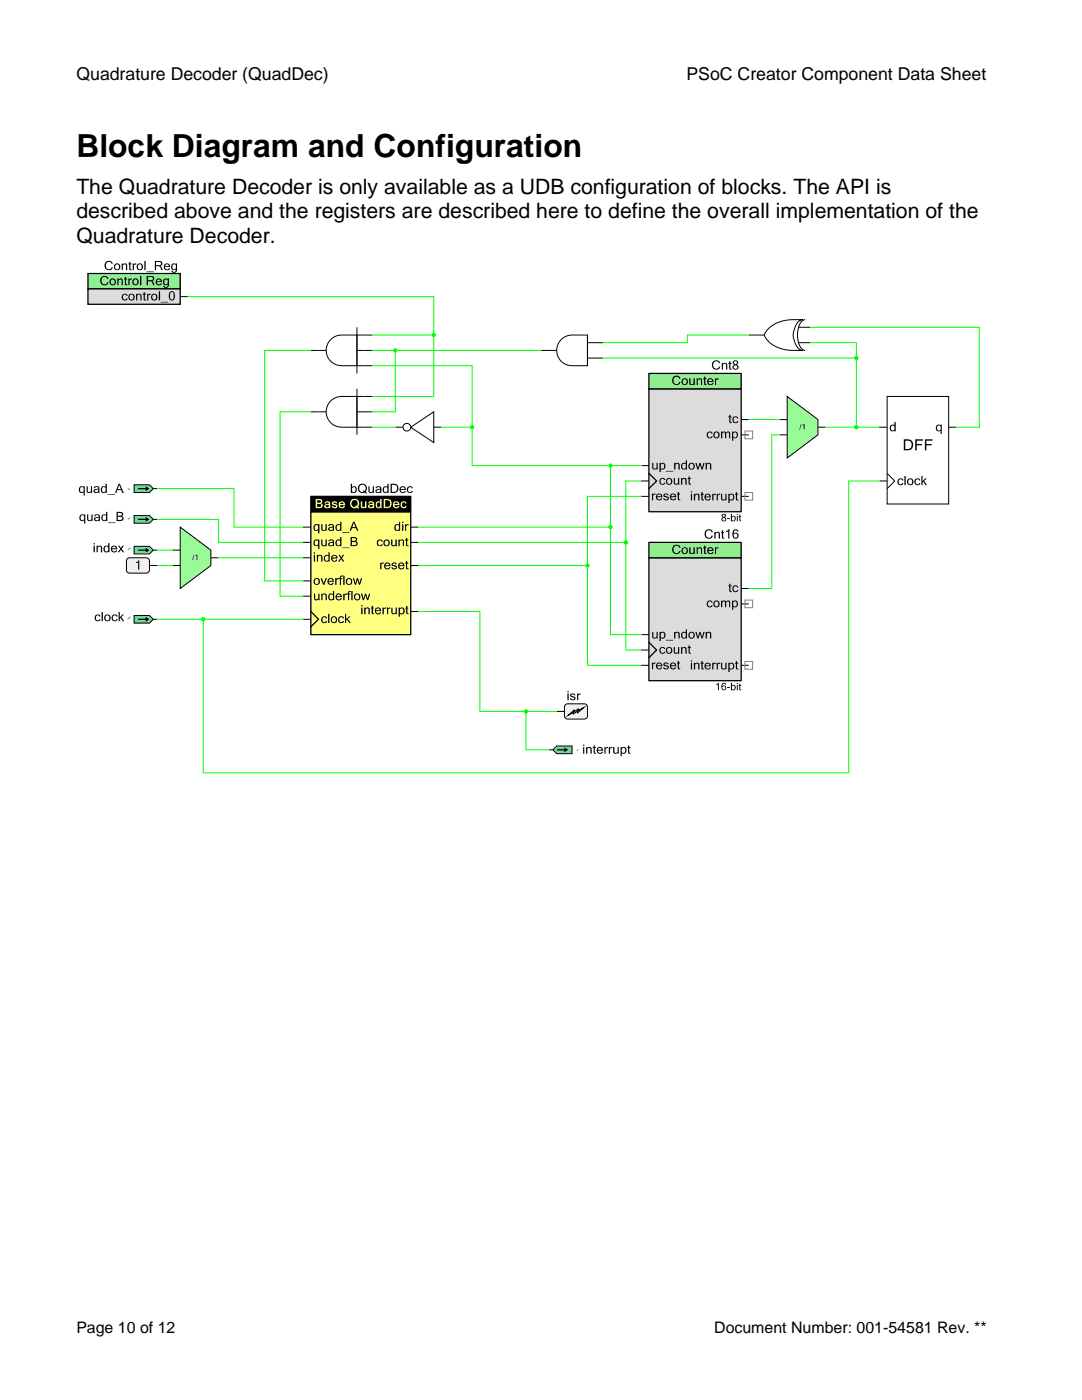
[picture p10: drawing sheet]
<svg xmlns="http://www.w3.org/2000/svg" width="216mm" height="279mm" viewBox="0 0 216 279" stroke-linecap="round" stroke-linejoin="round" font-family="sans-serif">
<defs><g id="words">
<text font-size="6.3" x="15.2" y="31.3">Block Diagram and Configuration</text>
<g font-size="4.2">
<text x="15.2" y="38.7">The Quadrature Decoder is only available as a UDB configuration of blocks. The API is</text>
<text x="15.2" y="43.6">described above and the registers are described here to define the overall implementation of the</text>
<text x="15.2" y="48.5">Quadrature Decoder.</text>
</g>
<g font-size="3.5">
<text x="15.2" y="16">Quadrature Decoder (QuadDec)</text>
<text x="137" y="16">PSoC Creator Component Data Sheet</text>
</g>
<g font-size="3.2">
<text x="15.2" y="266">Page 10 of 12</text>
<text x="142.5" y="266">Document Number: 001-54581 Rev. **</text>
</g>
</g></defs>
<path d="M26.8 96.8v1.5h3l.8-.8-.8-.7zM30.6 97.5h.7z" fill-rule="evenodd" fill="#40e0d0"/>
<path d="M26.8 96.8h3l.8 .7-.8 .8h-3zM30.6 97.5h.7" fill="none" stroke="#000" stroke-width=".2"/>
<g fill="#000">
<path d="M15.9 97.2l.2-.2 .6 .2 .2-.2v1.9h-.2v-.7a.63 .63 0 0 1-.9-.1 .63 .63 0 0 1 .1-.9zM16.2 97.2a.49 .49 0 0 0-.2 .7 .49 .49 0 0 0 .6 .2l.1-.1v-.6zM17.3 97h.2v1l.3 .2 .3-.2v-1h.3v1.4h-.3v-.2l-.4 .2-.4-.2zM19 97.9a.33 .33 0 0 0 .2 .4 .33 .33 0 0 0 .4-.3v-.3zM18.8 97.2l.5-.2 .5 .2v1.2h-.2v-.2a.46 .46 0 0 1-.8 .1 .46 .46 0 0 1 .3-.7h.5v-.2a.34 .34 0 0 0-.3-.2 .34 .34 0 0 0-.4 .2h-.2zM20.6 97.2a.49 .49 0 0 0-.3 .7 .49 .49 0 0 0 .6 .2l.2-.7zM20.3 97.2l.4-.2 .4 .2v-.7h.2v1.9h-.2v-.2a.63 .63 0 0 1-.9-.1 .63 .63 0 0 1 .1-.9zM21.5 98.7h1.4v.1h-1.4zM23.8 96.8l-.3 .8h.6zM23.7 96.5h.2l.8 1.9h-.3l-.2-.6h-.8l-.2 .6h-.3z" fill-rule="evenodd"/>
<path d="M27.5 97.4h1.6v-.4l.7 .5-.7 .5v-.4h-1.6z" fill-rule="evenodd"/>
</g>
<path d="M25.5 97.5l.5 .2" fill="none" stroke="#808080" stroke-width=".2"/>
<path d="M26.8 102.9v1.5h3l.8-.7-.8-.8zM30.6 103.7h.7z" fill-rule="evenodd" fill="#40e0d0"/>
<path d="M26.8 102.9h3l.8 .8-.8 .7h-3zM30.6 103.7h.7" fill="none" stroke="#000" stroke-width=".2"/>
<g fill="#000">
<path d="M16 102.8l.2-.1 .6 .1 .2-.1v1.8h-.2v-.7a.63 .63 0 0 1-.9-.1 .63 .63 0 0 1 .1-.9zM16.3 102.8a.49 .49 0 0 0-.2 .7 .49 .49 0 0 0 .6 .2l.1-.1v-.6zM17.4 102.7h.2v1l.3 .1 .3-.2v-.9h.3v1.3h-.3v-.2l-.4 .2-.4-.2zM19.1 103.5a.33 .33 0 0 0 .2 .4 .33 .33 0 0 0 .4-.3v-.3zM18.9 102.8l.5-.2 .5 .2v1.2h-.2v-.2a.46 .46 0 0 1-.8 .1 .46 .46 0 0 1 .3-.7h.5v-.2a.34 .34 0 0 0-.3-.2 .34 .34 0 0 0-.3 .2h-.3zM20.7 102.8a.49 .49 0 0 0-.3 .7 .49 .49 0 0 0 .7 .2l.1-.7zM20.4 102.8l.4-.2 .4 .2v-.6h.2v1.8h-.2v-.2a.63 .63 0 0 1-.9-.1 .63 .63 0 0 1 .1-.9zM21.6 104.3h1.5v.1h-1.5zM23.3 102.2h.6a.47 .47 0 0 1 .6 .2 .47 .47 0 0 1-.2 .6 .52 .52 0 0 1 .3 .7 .52 .52 0 0 1-.6 .3h-.7zM23.5 102.4v.5l.8-.1-.1-.4zM23.5 103.1v.7l.7-.1a.31 .31 0 0 0 .1-.5z" fill-rule="evenodd"/>
<path d="M27.5 103.5h1.6v-.4l.7 .6-.7 .5v-.4h-1.6z" fill-rule="evenodd"/>
</g>
<path d="M26 103.3l-.5 .4" fill="none" stroke="#808080" stroke-width=".2"/>
<path d="M26.8 109v1.6h3l.8-.8-.8-.8zM30.6 109.8h.7z" fill-rule="evenodd" fill="#40e0d0"/>
<path d="M26.8 109h3l.8 .8-.8 .8h-3zM30.6 109.8h.7" fill="none" stroke="#000" stroke-width=".2"/>
<g fill="#000">
<path d="M18.7 108.9h.2v1.3h-.2zM18.7 108.4h.2v.2h-.2zM19.3 108.9h.2v.2l.4-.2 .4 .2 .1 1.1h-.3v-1l-.2-.1-.4 .2v.9h-.2zM21 109.2l-.1 .6 .3 .3 .4-.2v-.7a.37 .37 0 0 0-.6 0zM20.8 109.1l.4-.2 .4 .1v-.6h.2v1.8h-.2v-.1a.64 .64 0 0 1-.9-.1 .64 .64 0 0 1 .1-.9zM22.3 109.1a.65 .65 0 0 1 .7-.2 .65 .65 0 0 1 .4 .7h-1a.39 .39 0 0 0 .3 .5 .39 .39 0 0 0 .4-.3h.3a.68 .68 0 0 1-1.1 .3 .68 .68 0 0 1 0-1zM22.5 109.2l-.1 .2h.7l-.2-.3zM23.5 108.9h.3l.3 .5 .3-.5h.3l-.4 .6 .5 .7h-.3l-.4-.5-.3 .5h-.3l.5-.7z" fill-rule="evenodd"/>
<path d="M27.5 109.7h1.6v-.4l.7 .5-.7 .5v-.4h-1.6z" fill-rule="evenodd"/>
</g>
<path d="M26.1 109.3l-.6 .5" fill="none" stroke="#808080" stroke-width=".2"/>
<path d="M26.8 122.8v1.6h3l.8-.8-.8-.8zM30.6 123.6h.7z" fill-rule="evenodd" fill="#40e0d0"/>
<path d="M34.4 109.8h1.6M34.4 112.9h1.6M42.1 111.3h1.5M26.8 122.8h3l.8 .8-.8 .8h-3zM30.6 123.6h.7" fill="none" stroke="#000" stroke-width=".2"/>
<g fill="#000">
<path d="M19.1 122.8l.6-.2 .4 .4h-.3l-.1-.1a.46 .46 0 0 0-.6 .4 .46 .46 0 0 0 .6 .5l.1-.2h.3a.66 .66 0 0 1-1 .3 .66 .66 0 0 1 0-1.1zM20.3 122.2h.2v1.8h-.2zM20.8 123.3a.68 .68 0 0 1 1.3 0 .68 .68 0 0 1-1.3 0zM21.1 122.9a.46 .46 0 0 0 0 .8 .46 .46 0 0 0 .7-.2l-.1-.6-.3-.1zM22.4 122.8l.7-.2 .4 .4h-.3l-.1-.1a.45 .45 0 0 0-.6 .4 .45 .45 0 0 0 .7 .4l.3-.1a.66 .66 0 0 1-1.1 .3 .66 .66 0 0 1 0-1.1zM23.7 122.2h.2v1l.5-.6h.3l-.5 .5 .6 .9h-.3l-.5-.7-.1 .1v.6h-.2z" fill-rule="evenodd"/>
<path d="M27.5 123.5h1.6v-.4l.7 .5-.7 .5v-.4h-1.6z" fill-rule="evenodd"/>
</g>
<path d="M26.1 123.1l-.6 .5" fill="none" stroke="#808080" stroke-width=".2"/>
<path d="M36 105.2l6.1 4.6v3.1l-6.1 4.6z" fill-rule="evenodd" fill="#98fb98"/>
<path d="M36 105.2l6.1 4.6v3.1l-6.1 4.6z" fill="none" stroke="#000" stroke-width=".2"/>
<path d="M38.7 110.7h.1l-.3 1.1h-.1zM39 110.8l.4-.1v1.1h-.2v-.9l-.2 .1z" fill-rule="evenodd" fill="#000"/>
<path d="M112.8 140.6l.5-.1h3.3a.64 .64 0 0 1 .6 .6v1.8a.64 .64 0 0 1-.6 .6h-3.3a.64 .64 0 0 1-.7-.6v-1.8z" fill-rule="evenodd" fill="#f1f1f1"/>
<path d="M112.8 140.6l.5-.1h3.3a.64 .64 0 0 1 .6 .6v1.8a.64 .64 0 0 1-.6 .6h-3.3a.64 .64 0 0 1-.7-.6v-1.8z" fill="none" stroke="#000" stroke-width=".2"/>
<path d="M113.4 142.7l1.2-1v.3l.8-.5v.3l1.1-.6-1.2 1.1v-.4l-.9 .6v-.3z" fill-rule="evenodd" fill="#ff0"/>
<path d="M111.1 142h1.5M113.4 142.7l1.2-1v.3l.8-.5v.3l1.1-.6-1.2 1.1v-.4l-.9 .6v-.3z" fill="none" stroke="#000" stroke-width=".2"/>
<path d="M113.2 138.4h.3v1.3h-.3zM113.2 137.9h.3v.3h-.3zM113.9 138.5l.7-.1 .2 .4-.6-.2-.2 .2a.75 .75 0 0 1 .8 .7 .62 .62 0 0 1-1.1-.2l.6 .3 .2-.1 .1-.2a.76 .76 0 0 1-.8-.7zM115.1 138.4h.3v.2l.4-.2v.2l-.4 .2v.9h-.3z" fill-rule="evenodd" fill="#000"/>
<path d="M110.3 149.6l.8-.7h3.1v1.5h-3.1zM109.6 149.6h.7z" fill-rule="evenodd" fill="#40e0d0"/>
<path d="M109.6 149.6h.7M110.3 149.6l.8-.7h3.1v1.5h-3.1z" fill="none" stroke="#000" stroke-width=".2"/>
<g fill="#000">
<path d="M111.1 149.5h1.5v-.4l.8 .5-.8 .6v-.4h-1.5z" fill-rule="evenodd"/>
<path d="M116.4 149.1h.2v1.3h-.2zM116.4 148.6h.2v.2h-.2zM116.9 149.1h.3v.2l.1-.1a.46 .46 0 0 1 .5-.1 .46 .46 0 0 1 .3 .4v.9h-.3v-1l-.2-.1-.4 .2v.9h-.3zM118.4 148.8h.3v.3h.2v.2h-.2v.8v.1h.2a.27 .27 0 0 1-.3 .2 .27 .27 0 0 1-.2-.4v-.7h-.1v-.2h.1zM119.2 149.2a.65 .65 0 0 1 .8-.1 .65 .65 0 0 1 .3 .7h-1a.39 .39 0 0 0 .3 .4 .39 .39 0 0 0 .5-.2h.2a.68 .68 0 0 1-1 .3 .68 .68 0 0 1-.1-1.1zM119.4 149.4l-.1 .2h.8l-.3-.3zM120.6 149.1h.2v.2l.5-.2v.2l-.5 .2v.9h-.2zM121.5 149.1h.2v.2l.5-.2v.2l-.5 .2v.9h-.2zM122.3 149.1h.3v1l.3 .2 .3-.2v-1h.3v1.3h-.3v-.2l-.4 .3-.4-.3zM123.8 149.1h.3v.1a.66 .66 0 0 1 1 .4 .66 .66 0 0 1-.7 .9l-.3-.2v.6h-.3zM124.2 149.4l-.1 .1v.6l.1 .1a.48 .48 0 0 0 .6-.4 .48 .48 0 0 0-.5-.5zM125.3 148.8h.3v.3h.2v.2h-.2v.8v.1h.2a.27 .27 0 0 1-.3 .2 .27 .27 0 0 1-.2-.4v-.7h-.1v-.2h.1z" fill-rule="evenodd"/>
</g>
<path d="M115.4 149.6l-.3 .2" fill="none" stroke="#808080" stroke-width=".2"/>
<path d="M31.3 97.5h15.4v7.7h13.8M31.3 103.7h12.3v4.5h16.9M31.3 109.8h3.1M31.3 112.9h3.1" fill="none" stroke="#0f0" stroke-width=".2"/>
<path d="M129.5 111.3h18.4v24.5h-18.4z" fill="#dcdcdc"/>
<path d="M129.5 111.3h18.4v24.5h-18.4z" fill="none" stroke="#000" stroke-width=".26"/>
<path d="M129.5 108.2h18.4v3.1h-18.4z" fill="#90ee90"/>
<path d="M129.5 108.2h18.4v3.1h-18.4zM129.5 128.2l1.5 1.5-1.5 1.6" fill="none" stroke="#000" stroke-width=".26"/>
<g fill="#000">
<path d="M134.3 109a.84 .84 0 0 1 1.5 .3h-.3a.62 .62 0 0 0-.9-.3 .62 .62 0 0 0-.2 .9 .56 .56 0 0 0 .5 .5 .56 .56 0 0 0 .6-.4h.3a.89 .89 0 0 1-1.3 .5 .89 .89 0 0 1-.3-1.3zM135.9 109.9a.7 .7 0 0 1 1.4 0 .7 .7 0 0 1-1.4 0zM136.3 109.5a.46 .46 0 0 0 0 .7 .46 .46 0 0 0 .7-.1l-.1-.6-.3-.1zM137.5 109.2h.3v1l.2 .2 .4-.2v-1h.2v1.4h-.2v-.2l-.4 .2-.4-.2zM139 109.2h.2v.2l.2-.1a.46 .46 0 0 1 .7 .1v1.2h-.2v-1l-.3-.2-.4 .2v1h-.2zM140.5 108.9h.2v.3h.2v.2h-.2v.8l.1 .2h.2v.2a.35 .35 0 0 1-.4-.1 .35 .35 0 0 1-.1-.3v-.8h-.2zM141.3 109.4a.65 .65 0 0 1 .7-.1 .65 .65 0 0 1 .4 .7h-1a.4 .4 0 0 0 .2 .4 .4 .4 0 0 0 .5-.2h.3a.68 .68 0 0 1-1.1 .3 .68 .68 0 0 1 0-1.1zM141.5 109.5l-.1 .3h.7l-.2-.4zM142.7 109.2h.2v.2l.5-.2v.3l-.5 .1v1h-.2z" fill-rule="evenodd"/>
<path d="M140.8 105.9a.84 .84 0 0 1 1.4 .3h-.2a.62 .62 0 0 0-.9-.3 .62 .62 0 0 0-.2 .9 .56 .56 0 0 0 .5 .5 .56 .56 0 0 0 .6-.4h.2a.89 .89 0 0 1-1.2 .5 .89 .89 0 0 1-.3-1.3zM142.5 106.2h.3v.1l.4-.2 .4 .2 .1 1.2h-.3v-1l-.2-.2-.4 .2v1h-.3zM144 105.8h.3v.4h.2v.1h-.2v.9l.2 .1a.28 .28 0 0 1-.3 .2 .28 .28 0 0 1-.2-.4v-.8h-.1v-.1h.1zM144.8 106l.7-.4v1.9h-.2v-1.5l-.5 .2zM146.3 105.9a.56 .56 0 0 1 .6-.3 .56 .56 0 0 1 .4 .5h-.2a.35 .35 0 0 0-.5-.3 .35 .35 0 0 0-.2 .5v.2a.6 .6 0 0 1 .9 .1 .6 .6 0 0 1-.3 .9 .6 .6 0 0 1-.8-.4l-.1-.5zM146.4 106.7a.4 .4 0 0 0 .2 .6 .4 .4 0 0 0 .5-.4l-.2-.4z" fill-rule="evenodd"/>
<path d="M145.5 116.5h.3v.3h.2v.2h-.2v.8v.2h.2a.27 .27 0 0 1-.4 .1 .27 .27 0 0 1-.1-.3v-.8h-.1v-.2h.1zM146.3 117l.7-.2 .3 .4h-.2l-.1-.1a.45 .45 0 0 0-.6 .4 .45 .45 0 0 0 .6 .4l.3-.1a.66 .66 0 0 1-1 .2 .66 .66 0 0 1 0-1z" fill-rule="evenodd"/>
<path d="M130.1 132.2h.2v.2l.5-.2v.3l-.5 .1v1h-.2zM131.1 132.4a.65 .65 0 0 1 .7-.1 .65 .65 0 0 1 .4 .7h-1.1a.4 .4 0 0 0 .3 .4 .4 .4 0 0 0 .5-.2h.2a.68 .68 0 0 1-1 .3 .68 .68 0 0 1 0-1.1zM131.3 132.5l-.2 .3h.8l-.2-.4zM132.5 132.3l.7-.1 .2 .4-.5-.2-.3 .1v.1a.75 .75 0 0 1 .8 .7 .62 .62 0 0 1-.6 .3 .62 .62 0 0 1-.5-.4l.6 .2 .2-.1 .1-.2a.73 .73 0 0 1-.8-.7zM133.8 132.4a.65 .65 0 0 1 .8-.1 .65 .65 0 0 1 .3 .7h-1a.39 .39 0 0 0 .3 .4 .39 .39 0 0 0 .5-.2h.2a.68 .68 0 0 1-1 .3 .68 .68 0 0 1-.1-1.1zM134 132.5l-.1 .3h.8l-.3-.4zM135.2 131.9h.3v.3h.2v.2h-.2v.8v.2h.2a.28 .28 0 0 1-.3 .2 .28 .28 0 0 1-.2-.4v-.8h-.1z" fill-rule="evenodd"/>
<path d="M130.1 126.1h.3v1l.2 .2 .4-.2v-1h.2v1.3h-.2v-.1l-.4 .2-.4-.3zM131.6 126.1h.2v.2a.66 .66 0 0 1 1 .3 .66 .66 0 0 1-.6 .9l-.4-.2v.6h-.2zM132 126.4l-.2 .7a.46 .46 0 0 0 .8-.2 .46 .46 0 0 0-.5-.6zM132.9 127.7h1.4v.1h-1.4zM134.5 126.1h.3v.2l.1-.1a.46 .46 0 0 1 .5-.1 .46 .46 0 0 1 .2 .5v.8h-.2v-1l-.3-.1-.3 .2v.9h-.3zM136.2 126.4v.7l.4 .2 .2-.3v-.6l-.3-.1zM136.1 126.3l.4-.2 .3 .1v-.6h.3v1.8h-.3v-.1a.64 .64 0 0 1-.9-.1 .64 .64 0 0 1 .2-.9zM137.3 126.8a.7 .7 0 0 1 1.4 0 .7 .7 0 0 1-1.4 0zM137.7 126.4a.46 .46 0 0 0 0 .7 .46 .46 0 0 0 .7-.1v-.2a.4 .4 0 0 0-.2-.5 .4 .4 0 0 0-.5 .1zM138.7 126.1h.3l.3 1 .3-1h.2l.3 1 .3-1h.2l-.4 1.3h-.2l-.3-1-.3 1h-.3zM140.8 126.1h.3v.2l.1-.1a.46 .46 0 0 1 .5-.1 .46 .46 0 0 1 .2 .5v.8h-.2v-1l-.3-.1-.3 .2v.9h-.3z" fill-rule="evenodd"/>
<path d="M131.7 129.3l.7-.2 .4 .4h-.3l-.1-.2a.45 .45 0 0 0-.6 .5 .45 .45 0 0 0 .7 .4l.3-.1a.66 .66 0 0 1-1.1 .2 .66 .66 0 0 1 0-1zM132.8 129.8a.7 .7 0 0 1 1.4 0 .7 .7 0 0 1-1.4 0zM133.2 129.4a.45 .45 0 0 0 0 .7 .45 .45 0 0 0 .7-.1l-.1-.6-.3-.1zM134.4 129.1h.3v1l.2 .2 .4-.2v-1h.2v1.4h-.2v-.2l-.4 .2-.4-.2zM135.9 129.1h.2v.2l.4-.2 .5 .2v1.2h-.2l-.1-1-.2-.2-.4 .2v1h-.2zM137.4 128.8h.2v.3h.3v.2h-.3v.8l.1 .2h.2a.25 .25 0 0 1-.3 .2 .25 .25 0 0 1-.2-.3v-.9h-.2v-.2h.2z" fill-rule="evenodd"/>
<path d="M137.9 132.3h.2v1.3h-.2zM137.9 131.8h.2v.2h-.2zM138.5 132.3h.2v.1l.4-.2 .4 .3 .1 1.1h-.3v-1l-.2-.2-.4 .3v.9h-.2zM140 132h.2v.3h.2v.2h-.2v.8l.3 .1a.28 .28 0 0 1-.4 .2 .28 .28 0 0 1-.1-.4v-.7h-.2v-.2h.2zM140.7 132.4a.64 .64 0 0 1 .8-.1 .64 .64 0 0 1 .3 .7h-1a.39 .39 0 0 0 .3 .4 .39 .39 0 0 0 .5-.2h.2a.68 .68 0 0 1-1 .3 .68 .68 0 0 1-.1-1.1zM140.9 132.5l-.1 .3h.8l-.3-.3zM142.1 132.3h.3v.2l.4-.3v.3l-.4 .2v.9h-.3zM143 132.3h.2v.2l.5-.3v.3l-.5 .2v.9h-.2zM143.9 132.3h.2v1l.3 .1 .3-.2v-.9h.3v1.3h-.3v-.2l-.4 .2-.4-.2zM145.3 132.3h.3v.1a.65 .65 0 0 1 1 .4 .65 .65 0 0 1-.7 .8l-.3-.1v.6h-.3zM145.7 132.5l-.1 .8a.44 .44 0 0 0 .7-.3 .44 .44 0 0 0-.6-.5zM146.8 132h.3v.3h.2v.2h-.2v.7v.2h.2a.27 .27 0 0 1-.3 .2 .27 .27 0 0 1-.2-.4v-.7h-.1v-.2h.1z" fill-rule="evenodd"/>
<path d="M141.2 120l.7-.1 .3 .4h-.3v-.2a.45 .45 0 0 0-.7 .4 .45 .45 0 0 0 .7 .4l.3-.1a.66 .66 0 0 1-1 .3 .66 .66 0 0 1 0-1.1zM142.3 120.5a.7 .7 0 0 1 1.4 0 .7 .7 0 0 1-1.4 0zM142.7 120.1a.47 .47 0 0 0-.1 .7 .47 .47 0 0 0 .6 .1 .47 .47 0 0 0 .1-.7 .47 .47 0 0 0-.6-.1zM143.9 119.9h.2v.1l.6-.1 .2 .2 .3-.3 .3 .1 .2 .4v.9h-.2v-1l-.2-.2-.4 .2v1h-.2v-1l-.2-.2-.4 .2v1h-.2zM146.1 119.9h.2v.1a.66 .66 0 0 1 1 .4 .66 .66 0 0 1-.6 .8l-.4-.1v.6h-.2zM146.4 120.1l-.1 .8 .2 .1a.48 .48 0 0 0 .5-.4 .48 .48 0 0 0-.5-.6z" fill-rule="evenodd"/>
<path d="M142.9 136.5l.5-.2v1.5h-.1v-1.2l-.4 .1zM144.1 136.5l.5-.2 .3 .3-.6-.1-.2 .5a.47 .47 0 0 1 .8 .2 .47 .47 0 0 1-.4 .6 .47 .47 0 0 1-.6-.5zM144.1 137.3a.33 .33 0 0 0 .6 0 .33 .33 0 0 0-.6 0zM145.1 137.1h.5v.2h-.5zM145.8 136.3h.2v.5a.5 .5 0 0 1 .8 .4 .5 .5 0 0 1-.8 .5l-.2 .1zM146.2 136.9l-.2 .1v.5a.36 .36 0 0 0 .6-.2 .36 .36 0 0 0-.4-.4zM147 136.7h.2v1.1h-.2zM147 136.3h.2v.2h-.2zM147.5 136.4h.2v.3h.2v.1h-.2v.7l.2 .1a.21 .21 0 0 1-.3 .1 .21 .21 0 0 1-.1-.3v-.6h-.1z" fill-rule="evenodd"/>
</g>
<path d="M147.9 117.5h1.5M128 132.8h1.5M128 126.7h1.5M128 129.7h1.5M147.9 132.8h1.5M147.9 120.5h1.5" fill="none" stroke="#000" stroke-width=".2"/>
<path d="M148.7 119.8h1.5v1.5h-1.5zM148.7 132h1.5v1.6h-1.5z" fill="none" stroke="#808080" stroke-width=".2"/>
<path d="M43.6 111.3h16.9M95.8 122v20" fill="none" stroke="#0f0" stroke-width=".2"/>
<path d="M129.5 77.6h18.4v24.5h-18.4z" fill="#dcdcdc"/>
<path d="M129.5 77.6h18.4v24.5h-18.4z" fill="none" stroke="#000" stroke-width=".26"/>
<path d="M129.5 74.5h18.4v3.1h-18.4z" fill="#90ee90"/>
<path d="M129.5 74.5h18.4v3.1h-18.4zM129.5 94.5l1.5 1.5-1.5 1.5" fill="none" stroke="#000" stroke-width=".26"/>
<g fill="#000">
<path d="M134.3 75.2a.84 .84 0 0 1 1.5 .4h-.3a.62 .62 0 0 0-.9-.3 .62 .62 0 0 0-.2 .8 .56 .56 0 0 0 .5 .6 .56 .56 0 0 0 .6-.4h.3a.89 .89 0 0 1-1.3 .4 .89 .89 0 0 1-.3-1.3zM135.9 76.2a.7 .7 0 0 1 1.4 0 .7 .7 0 0 1-1.4 0zM136.3 75.8a.46 .46 0 0 0 0 .7 .46 .46 0 0 0 .7-.1l-.1-.6-.3-.1zM137.5 75.5h.3v1l.2 .2 .4-.2v-1h.2v1.3h-.2v-.1l-.4 .2-.4-.3zM139 75.5h.2v.2l.4-.2 .5 .2v1.1h-.2v-1l-.3-.1-.4 .2v.9h-.2zM140.5 75.2h.2v.3h.2v.2h-.2v.8l.1 .2h.2a.28 .28 0 0 1-.4 .1 .28 .28 0 0 1-.1-.3v-.8h-.2zM141.3 75.7a.64 .64 0 0 1 .7-.2 .64 .64 0 0 1 .4 .7h-1a.4 .4 0 0 0 .2 .5 .4 .4 0 0 0 .5-.3h.3a.68 .68 0 0 1-1.1 .3 .68 .68 0 0 1 0-1zM141.5 75.8l-.1 .3h.7l-.2-.4zM142.7 75.5h.2v.2l.5-.2v.2l-.5 .2v.9h-.2z" fill-rule="evenodd"/>
<path d="M142.3 72.2a.84 .84 0 0 1 1.4 .3h-.3a.66 .66 0 0 0-.9-.2 .66 .66 0 0 0-.1 .9 .57 .57 0 0 0 .5 .4 .57 .57 0 0 0 .5-.4h.3a.89 .89 0 0 1-1.3 .5 .89 .89 0 0 1-.2-1.4zM144 72.4h.3v.2l.4-.2 .4 .2v1.2h-.2v-1l-.3-.2-.3 .2v1h-.3zM145.5 72.1h.3v.3h.2v.2h-.2v.9l.2 .1a.25 .25 0 0 1-.3 .2 .25 .25 0 0 1-.2-.3v-.9h-.2v-.2h.2zM146.4 72a.5 .5 0 0 1 .7 0 .5 .5 0 0 1-.1 .8 .56 .56 0 0 1 .2 .9 .56 .56 0 0 1-.9-.1 .49 .49 0 0 1-.1-.5 .49 .49 0 0 1 .3-.3 .44 .44 0 0 1-.1-.8zM146.4 72.4a.35 .35 0 0 0 .7 0 .35 .35 0 0 0-.7 0zM146.4 73.3a.36 .36 0 0 0 .7 0 .36 .36 0 0 0-.7 0z" fill-rule="evenodd"/>
<path d="M130.1 98.5h.2v.2l.5-.2v.2l-.5 .2v.9h-.2zM131.1 98.7a.65 .65 0 0 1 .7-.2 .65 .65 0 0 1 .4 .7h-1.1a.4 .4 0 0 0 .3 .5 .4 .4 0 0 0 .5-.3h.2a.68 .68 0 0 1-1 .3 .68 .68 0 0 1 0-1zM131.3 98.8l-.2 .2h.8l-.2-.3zM132.5 98.6l.2-.1a.54 .54 0 0 1 .7 .3l-.5-.1h-.2l-.1 .2a.73 .73 0 0 1 .8 .7 .62 .62 0 0 1-1.1-.2l.6 .3 .2-.1 .1-.2a.75 .75 0 0 1-.8-.7zM133.8 98.7a.65 .65 0 0 1 .8-.2 .65 .65 0 0 1 .3 .7h-1a.39 .39 0 0 0 .3 .5 .39 .39 0 0 0 .5-.3h.2a.68 .68 0 0 1-1 .3 .68 .68 0 0 1-.1-1zM134 98.8l-.1 .2h.8l-.3-.3zM135.2 98.2h.3v.3h.2v.2h-.2v.8l.1 .2h.1a.25 .25 0 0 1-.2 .1 .25 .25 0 0 1-.3-.2v-.9h-.1z" fill-rule="evenodd"/>
<path d="M130.1 92.4h.3v1l.2 .1 .4-.2v-.9h.2v1.3h-.2v-.2l-.4 .2-.4-.2zM131.6 92.4h.2v.1a.63 .63 0 0 1 1 .6 .63 .63 0 0 1-1 .5v.6h-.2zM132 92.6l-.2 .8a.44 .44 0 0 0 .7-.3 .44 .44 0 0 0-.5-.5zM132.9 94h1.4v.1h-1.4zM134.5 92.4h.3v.1l.4-.1 .4 .2v1.1h-.2v-1l-.3-.2-.3 .3v.9h-.3zM136.2 92.7v.7l.4 .1 .2-.2v-.6l-.3-.2zM136.1 92.5l.4-.1 .3 .1v-.6h.3v1.8h-.3v-.2a.63 .63 0 0 1-.9-.1 .63 .63 0 0 1 .2-.9zM137.3 93a.7 .7 0 0 1 1.4 0 .7 .7 0 0 1-1.4 0zM137.7 92.7a.46 .46 0 0 0 0 .7 .46 .46 0 0 0 .7-.1v-.3a.4 .4 0 0 0-.2-.4 .4 .4 0 0 0-.5 .1zM138.7 92.4h.3l.3 1 .3-1h.2l.3 1 .3-1h.2l-.4 1.3h-.2l-.3-1-.3 1h-.3zM140.8 92.4h.3v.1l.4-.1 .4 .2v1.1h-.2v-1l-.3-.2-.3 .3v.9h-.3z" fill-rule="evenodd"/>
<path d="M131.7 95.6l.7-.2 .4 .4h-.3l-.1-.2a.45 .45 0 0 0-.6 .5 .45 .45 0 0 0 .7 .3l.3-.1a.66 .66 0 0 1-1 .3 .66 .66 0 0 1-.1-1zM132.8 96.1a.7 .7 0 0 1 1.4 0 .7 .7 0 0 1-1.4 0zM133.2 95.7a.45 .45 0 0 0 0 .7 .45 .45 0 0 0 .7-.1l-.1-.6-.3-.1zM134.4 95.4h.3v1l.2 .2 .4-.2v-1h.2v1.3h-.2v-.1l-.4 .2-.4-.3zM135.9 95.4h.2v.2l.4-.2 .5 .2v1.1h-.2l-.1-1-.2-.1-.4 .2v.9h-.2zM137.4 95.1h.2v.3h.3v.2h-.3v.8l.1 .1 .2 .1a.27 .27 0 0 1-.4 .1 .27 .27 0 0 1-.1-.3v-.8h-.2v-.2h.2z" fill-rule="evenodd"/>
<path d="M137.9 98.6h.2v1.3h-.2zM137.9 98h.2v.3h-.2zM138.5 98.6h.2v.1l.4-.2 .4 .2 .1 1.2h-.3v-1l-.2-.2-.4 .2v1h-.2zM140 98.2h.2v.4h.2v.1h-.2v.9l.3 .1a.28 .28 0 0 1-.4 .2 .28 .28 0 0 1-.1-.4v-.8h-.2v-.1h.2zM140.7 98.7a.65 .65 0 0 1 .8-.1 .65 .65 0 0 1 .3 .7h-1a.39 .39 0 0 0 .3 .4 .39 .39 0 0 0 .5-.2h.2a.68 .68 0 0 1-1 .3 .68 .68 0 0 1-.1-1.1zM140.9 98.8l-.1 .3h.8l-.3-.4zM142.1 98.6h.3v.1l.4-.2v.3l-.4 .1v1h-.3zM143 98.6h.2v.1l.5-.2v.3l-.5 .1v1h-.2zM143.9 98.6h.2v.9l.3 .2 .3-.2v-.9h.3v1.3h-.3v-.2l-.4 .2-.4-.2zM145.3 98.6h.3v.1a.66 .66 0 0 1 1 .4 .66 .66 0 0 1-.7 .8l-.3-.1v.6h-.3zM145.7 98.8l-.1 .7a.46 .46 0 0 0 .7-.2 .46 .46 0 0 0-.5-.6zM146.8 98.2h.3v.4h.2v.1h-.2v.8v.2h.2a.27 .27 0 0 1-.3 .2 .27 .27 0 0 1-.2-.4v-.8h-.1v-.1h.1z" fill-rule="evenodd"/>
<path d="M141.2 86.3l.7-.2 .3 .4h-.3v-.1a.45 .45 0 0 0-.7 .4 .45 .45 0 0 0 .7 .4l.3-.1a.66 .66 0 0 1-1 .2 .66 .66 0 0 1 0-1zM142.3 86.8a.68 .68 0 0 1 1.3 0 .68 .68 0 0 1-1.3 0zM142.7 86.4a.47 .47 0 0 0-.1 .7 .47 .47 0 0 0 .6 .1 .47 .47 0 0 0 .1-.7 .47 .47 0 0 0-.6-.1zM143.9 86.1h.2v.2l.6-.2 .2 .2 .3-.2 .3 .1 .2 .4v.9h-.2v-1l-.2-.2-.4 .2v1h-.2v-1l-.2-.2-.4 .2v1h-.2zM146.1 86.1h.2v.2a.63 .63 0 0 1 1 .5 .63 .63 0 0 1-1 .6v.6h-.2zM146.4 86.4l-.1 .7 .2 .2a.48 .48 0 0 0 .5-.5 .48 .48 0 0 0-.5-.5z" fill-rule="evenodd"/>
<path d="M145.5 82.8h.3v.3h.2v.2h-.2v.8v.2l.2-.1a.27 .27 0 0 1-.4 .2 .27 .27 0 0 1-.1-.4v-.7h-.1v-.2h.1zM146.3 83.2l.7-.1 .3 .4h-.2l-.1-.2a.46 .46 0 0 0-.6 .5 .46 .46 0 0 0 .6 .3l.3-.1a.66 .66 0 0 1-1 .3 .66 .66 0 0 1 0-1.1z" fill-rule="evenodd"/>
<path d="M144.1 102.6a.41 .41 0 0 1 .6 0 .41 .41 0 0 1-.1 .7 .42 .42 0 0 1 .2 .6 .42 .42 0 0 1-.7 0 .42 .42 0 0 1 .1-.6l-.2-.3zM144.3 102.7l-.1 .4 .2 .1 .2-.4zM144.1 103.6a.3 .3 0 0 0 .6 0 .3 .3 0 0 0-.6 0zM145.1 103.4h.5v.2h-.5zM145.8 102.6h.3v.5a.5 .5 0 0 1 .7 .4 .5 .5 0 0 1-.7 .4l-.3 .1zM146.2 103.1l-.1 .2v.5l.1 .1a.38 .38 0 0 0 .4-.4 .38 .38 0 0 0-.4-.4zM147 103h.2v1h-.2zM147 102.6h.2v.2h-.2zM147.5 102.7h.2v.3h.2v.1h-.2v.6l.2 .2a.21 .21 0 0 1-.3 .1 .21 .21 0 0 1-.1-.3v-.6h-.1z" fill-rule="evenodd"/>
</g>
<path d="M128 99.1h1.5M128 92.9h1.5M128 96h1.5M147.9 99.1h1.5M147.9 83.7h1.5M147.9 86.8h1.5" fill="none" stroke="#000" stroke-width=".2"/>
<path d="M148.7 86h1.5v1.6h-1.5zM148.7 98.3h1.5v1.5h-1.5z" fill="none" stroke="#808080" stroke-width=".2"/>
<path d="M83.5 105.2h38.3M83.5 122h12.3M117.2 132.8h10.8M124.9 129.7h3.1" fill="none" stroke="#0f0" stroke-width=".2"/>
<circle cx="121.8" cy="105.2" r=".39" fill="#0f0"/>
<path d="M83.5 112.9h33.7" fill="none" stroke="#0f0" stroke-width=".2"/>
<circle cx="117.2" cy="112.9" r=".38" fill="#0f0"/>
<path d="M124.9 96h3.1" fill="none" stroke="#0f0" stroke-width=".2"/>
<path d="M25.4 111.5l.5-.2h3.3a.64 .64 0 0 1 .6 .6v1.9a.64 .64 0 0 1-.6 .6h-3.3a.64 .64 0 0 1-.7-.6v-1.9z" fill-rule="evenodd" fill="#f1f1f1"/>
<path d="M25.4 111.5l.5-.2h3.3a.64 .64 0 0 1 .6 .6v1.9a.64 .64 0 0 1-.6 .6h-3.3a.64 .64 0 0 1-.7-.6v-1.9zM29.8 112.9h1.5" fill="none" stroke="#000" stroke-width=".2"/>
<path d="M27.1 112.2l.7-.4v1.9h-.2v-1.5l-.5 .2z" fill-rule="evenodd" fill="#000"/>
<path d="M83.5 108.2h41.4M121.8 126.7h6.2" fill="none" stroke="#0f0" stroke-width=".2"/>
<circle cx="124.9" cy="108.3" r=".39" fill="#0f0"/>
<path d="M117.2 112.9v19.9" fill="none" stroke="#0f0" stroke-width=".2"/>
<circle cx="117.2" cy="112.9" r=".38" fill="#0f0"/>
<path d="M124.9 108.2v21.5" fill="none" stroke="#0f0" stroke-width=".2"/>
<circle cx="124.9" cy="108.3" r=".39" fill="#0f0"/>
<path d="M117.2 99.1h10.8M124.9 96v12.2" fill="none" stroke="#0f0" stroke-width=".2"/>
<circle cx="124.9" cy="108.3" r=".39" fill="#0f0"/>
<path d="M121.8 92.9h6.2" fill="none" stroke="#0f0" stroke-width=".2"/>
<circle cx="121.8" cy="92.9" r=".38" fill="#0f0"/>
<path d="M94.2 92.9h27.6" fill="none" stroke="#0f0" stroke-width=".2"/>
<circle cx="121.8" cy="92.9" r=".38" fill="#0f0"/>
<path d="M155.6 83.7h1.5M155.6 86.8h1.5M163.2 85.3h1.6" fill="none" stroke="#000" stroke-width=".2"/>
<path d="M157.1 79.1l6.1 4.6v3.1l-6.1 4.6z" fill-rule="evenodd" fill="#98fb98"/>
<path d="M157.1 79.1l6.1 4.6v3.1l-6.1 4.6z" fill="none" stroke="#000" stroke-width=".2"/>
<path d="M159.8 84.6h.1l-.4 1.1zM160.1 84.8l.4-.2v1.1h-.1v-.9l-.3 .1z" fill-rule="evenodd" fill="#000"/>
<path d="M62 102.1h20v24.6h-20z" fill="#ffff80"/>
<path d="M62 99.1h20v3h-20zM62 102.1h20v24.6h-20z" fill="none" stroke="#000" stroke-width=".26"/>
<g fill="#000">
<path d="M62.6 110.7h.3v1.4h-.3zM62.6 110.2h.3v.3h-.3zM63.2 110.7h.3v.2l.4-.2 .4 .2v1.2h-.2v-1l-.3-.2-.3 .2v1h-.3zM64.9 111v.6l.3 .3 .4-.2v-.6a.37 .37 0 0 0-.7-.1zM64.8 110.9l.4-.2 .4 .1v-.6h.2v1.9h-.2v-.2a.63 .63 0 0 1-1-.1 .63 .63 0 0 1 .2-.9zM66.3 110.9a.65 .65 0 0 1 .7-.1 .65 .65 0 0 1 .4 .7h-1.1a.4 .4 0 0 0 .3 .4 .4 .4 0 0 0 .5-.2h.2a.68 .68 0 0 1-1 .3 .68 .68 0 0 1 0-1.1zM66.5 111l-.2 .3h.8l-.3-.4zM67.5 110.7h.3l.3 .5 .3-.5h.3l-.5 .7 .5 .7h-.3l-.3-.6-.3 .6h-.3l.5-.7z" fill-rule="evenodd"/>
<path d="M62.7 104.8l.3-.2 .5 .1 .2-.1v1.8h-.2v-.6a.62 .62 0 0 1-.9 0 .62 .62 0 0 1 0-.9zM62.9 104.9a.46 .46 0 0 0-.1 .6 .46 .46 0 0 0 .6 .2l.1-.8-.4-.1zM64.1 104.6h.2v1l.3 .2 .4-.2v-1h.2v1.3h-.2v-.1l-.5 .2-.4-.2zM65.8 105.4a.33 .33 0 0 0 .2 .4 .33 .33 0 0 0 .4-.2v-.3zM65.6 104.8l.5-.2 .5 .2 .1 1.1h-.3v-.1a.47 .47 0 0 1-.7 .1 .47 .47 0 0 1 0-.7l.7-.1a.34 .34 0 0 0-.2-.4 .34 .34 0 0 0-.4 .3h-.3zM67.3 104.9v.8l.3 .1 .3-.2v-.7l-.4-.1zM67.1 104.8l.4-.2 .4 .1v-.6h.2v1.8h-.2v-.1a.64 .64 0 0 1-.9-.1 .64 .64 0 0 1 .1-.9zM68.3 106.2h1.5v.1h-1.5zM70.6 104.4l-.3 .8h.6zM70.5 104.1h.2l.8 1.8h-.3l-.2-.5h-.8l-.2 .5h-.3z" fill-rule="evenodd"/>
<path d="M62.7 107.8l.3-.1 .5 .1 .2-.1v1.8h-.2v-.7a.61 .61 0 0 1-.9 0 .61 .61 0 0 1 0-.8zM62.9 108a.46 .46 0 0 0-.1 .6 .46 .46 0 0 0 .6 .2l.1-.8-.4-.2zM64.1 107.7h.2v1l.3 .1 .4-.2v-.9h.2v1.3h-.2v-.2l-.5 .2-.4-.2zM65.8 108.5a.33 .33 0 0 0 .2 .4 .33 .33 0 0 0 .4-.3v-.2zM65.6 107.8l.5-.1 .5 .1 .1 1.2h-.3v-.1a.47 .47 0 0 1-.7 .1 .47 .47 0 0 1 0-.7l.7-.1a.33 .33 0 0 0-.2-.4 .33 .33 0 0 0-.4 .3h-.3zM67.3 108v.7l.3 .1 .3-.2v-.6l-.4-.2zM67.1 107.8l.4-.1 .4 .1v-.6h.2v1.8h-.2v-.2a.63 .63 0 0 1-.9 0 .63 .63 0 0 1 .1-1zM68.3 109.3h1.5v.1h-1.5zM70 107.2h.6a.47 .47 0 0 1 .6 .2 .47 .47 0 0 1-.2 .6 .52 .52 0 0 1 .3 .7 .52 .52 0 0 1-.6 .3h-.7zM70.2 107.4v.6l.8-.2-.1-.3zM70.2 108.2v.6l.9-.1-.1-.5z" fill-rule="evenodd"/>
<path d="M75.4 107.8l.6-.1 .4 .4h-.3l-.1-.2a.46 .46 0 0 0-.6 .5 .46 .46 0 0 0 .6 .4l.1-.2h.3a.66 .66 0 0 1-1.1 .3 .66 .66 0 0 1 .1-1.1zM76.5 108.3a.68 .68 0 0 1 1.3 0 .68 .68 0 0 1-1.3 0zM76.9 108a.46 .46 0 0 0-.1 .7 .46 .46 0 0 0 .7-.1v-.2a.4 .4 0 0 0-.2-.5 .4 .4 0 0 0-.4 .1zM78 107.7h.3v1l.2 .1 .4-.2v-.9h.3v1.3h-.3v-.2l-.4 .2-.4-.2zM79.5 107.7h.3v.1l.4-.1 .4 .2v1.1h-.2v-1l-.3-.2-.3 .3v.9h-.3zM81 107.4h.3v.3h.2v.2h-.2v.8l.2 .1a.28 .28 0 0 1-.4 .2 .28 .28 0 0 1-.1-.4v-.7h-.2v-.2h.2z" fill-rule="evenodd"/>
<path d="M75.9 112.3h.2v.2l.5-.2v.2l-.5 .2v.9h-.2zM76.8 112.4a.65 .65 0 0 1 .8-.1 .65 .65 0 0 1 .3 .7h-1a.38 .38 0 0 0 .3 .4 .38 .38 0 0 0 .4-.2h.3a.68 .68 0 0 1-1 .3 .68 .68 0 0 1-.1-1.1zM77 112.5l-.1 .3h.8l-.3-.3zM78.3 112.4l.6-.1 .3 .3-.5-.2-.3 .1v.2a.75 .75 0 0 1 .8 .7 .61 .61 0 0 1-.6 .2 .61 .61 0 0 1-.5-.4l.6 .3 .2-.1 .1-.2a.73 .73 0 0 1-.8-.7zM79.6 112.4a.65 .65 0 0 1 .8-.1 .65 .65 0 0 1 .3 .7h-1a.4 .4 0 0 0 .3 .4 .4 .4 0 0 0 .4-.2h.3a.68 .68 0 0 1-1 .3 .68 .68 0 0 1-.1-1.1zM79.8 112.5l-.1 .3h.8l-.3-.3zM81 112h.3v.3h.2v.2h-.2v.8l.2 .1a.28 .28 0 0 1-.4 .2 .28 .28 0 0 1-.1-.4v-.7h-.2v-.2h.2z" fill-rule="evenodd"/>
<path d="M79 104.9v.8l.4 .1 .2-.2v-.7l-.3-.1zM78.8 104.8l.4-.2 .4 .1v-.6h.3v1.8h-.3v-.1a.64 .64 0 0 1-.9-.1 .64 .64 0 0 1 .1-.9zM80.2 104.6h.3v1.3h-.3zM80.2 104.1h.3v.3h-.3zM80.8 104.6h.3v.2l.4-.2v.2l-.4 .2v.9h-.3z" fill-rule="evenodd"/>
<path d="M64.2 123.2l.7-.2 .4 .4h-.3l-.1-.2a.45 .45 0 0 0-.6 .5 .45 .45 0 0 0 .7 .3h.3a.66 .66 0 0 1-1.1 .2 .66 .66 0 0 1 0-1zM65.5 122.5h.2v1.8h-.2zM65.9 123.7a.7 .7 0 0 1 1.4 0 .7 .7 0 0 1-1.4 0zM66.3 123.3a.46 .46 0 0 0 0 .7 .46 .46 0 0 0 .7-.1l-.1-.6-.3-.1zM67.6 123.2l.7-.2 .3 .4h-.2l-.1-.2a.45 .45 0 0 0-.6 .5 .45 .45 0 0 0 .7 .3h.2a.66 .66 0 0 1-1 .2 .66 .66 0 0 1 0-1zM68.9 122.5h.2v1l.5-.5h.3l-.5 .5 .6 .8h-.3l-.4-.6-.2 .1v.5h-.2z" fill-rule="evenodd"/>
</g>
<path d="M60.5 105.2h1.5M60.5 108.2h1.5M60.5 111.3h1.5M82 105.2h1.5M82 108.2h1.5M82 112.9h1.5M60.5 123.6h1.5" fill="none" stroke="#000" stroke-width=".2"/>
<path d="M62 99.1h20v3h-20z" fill="#000"/>
<path d="M63 99.6h.7a.47 .47 0 0 1 .6 .2 .47 .47 0 0 1-.2 .6 .52 .52 0 0 1 .3 .7 .52 .52 0 0 1-.7 .3h-.7zM63.3 99.8v.5l.7-.1-.1-.3zM63.3 100.6v.6l.8-.2-.1-.4zM65 100.9a.29 .29 0 0 0 .2 .4 .29 .29 0 0 0 .4-.3v-.2zM64.8 100.2a.6 .6 0 0 1 .7-.2 .6 .6 0 0 1 .4 .5v.9h-.3v-.1a.46 .46 0 0 1-.8 0 .46 .46 0 0 1 .3-.7h.5a.3 .3 0 0 0-.3-.4 .3 .3 0 0 0-.3 .3h-.3zM66.4 100.1h.1a.53 .53 0 0 1 .8 .4l-.6-.2-.2 .2a.73 .73 0 0 1 .8 .7 .63 .63 0 0 1-.6 .2 .63 .63 0 0 1-.5-.4h.3l.3 .2 .2-.2a.72 .72 0 0 1-.8-.7zM67.7 100.2a.66 .66 0 0 1 .8-.1 .66 .66 0 0 1 .4 .7h-1a.35 .35 0 0 0 .2 .4 .35 .35 0 0 0 .4-.2h.3a.69 .69 0 0 1-1 .3 .69 .69 0 0 1-.1-1.1zM68 100.4l-.1 .2h.7l-.3-.3zM70.1 99.8a.94 .94 0 0 1 1.3 0 .94 .94 0 0 1 0 1.4l.3 .2-.2 .2-.3-.3a.95 .95 0 0 1-1.2-.2 .95 .95 0 0 1 .1-1.3zM70.3 100a.71 .71 0 0 0-.1 .8 .71 .71 0 0 0 .8 .4l-.2-.2 .2-.2 .2 .2a.68 .68 0 0 0 .1-1 .68 .68 0 0 0-1 0zM72 100.1h.3v1l.2 .1 .3-.2v-.9h.3v1.3h-.3v-.2l-.1 .2a.48 .48 0 0 1-.7-.2zM73.8 100.9a.3 .3 0 0 0 .2 .4 .3 .3 0 0 0 .4-.3v-.2zM73.6 100.2l.5-.2 .5 .2 .1 1.2h-.3v-.1a.46 .46 0 0 1-.8 0 .46 .46 0 0 1 .3-.7l.5-.1a.31 .31 0 0 0-.3-.2 .31 .31 0 0 0-.3 .2h-.3zM75.3 100.4v.7l.4 .1 .2-.2v-.6l-.4-.1zM75.1 100.2l.4-.2 .4 .2v-.6h.3v1.8h-.3v-.1a.62 .62 0 0 1-.9-.1 .62 .62 0 0 1 0-.8zM76.6 99.6a1.13 1.13 0 0 1 1.5 .9 .84 .84 0 0 1-.9 .9h-.6zM76.9 99.8v1.4a.72 .72 0 0 0 1-.7 .72 .72 0 0 0-1-.7zM78.6 100.2a.66 .66 0 0 1 .8-.1 .66 .66 0 0 1 .3 .7h-1a.36 .36 0 0 0 .3 .4 .36 .36 0 0 0 .4-.2h.3a.69 .69 0 0 1-1 .3 .69 .69 0 0 1-.1-1.1zM78.8 100.4l-.1 .2h.7l-.2-.3zM80.1 100.2l.5-.2a.51 .51 0 0 1 .5 .5h-.3l-.1-.2a.43 .43 0 0 0-.5 .5 .43 .43 0 0 0 .6 .3l.3-.1a.67 .67 0 0 1-1 .3 .67 .67 0 0 1 0-1.1z" fill-rule="evenodd" fill="#ffff80"/>
<g fill="#000">
<path d="M70 96.5h.3v.7a.63 .63 0 0 1 .9 .5 .63 .63 0 0 1-.9 .6l-.3 .1zM70.4 97.3l-.1 .8a.44 .44 0 0 0 .6-.3 .44 .44 0 0 0-.5-.5zM71.7 96.8a.94 .94 0 0 1 1.3 0 .94 .94 0 0 1 0 1.3l.3 .3-.2 .1-.3-.2a.95 .95 0 0 1-1.2-.3 .95 .95 0 0 1 .1-1.2zM71.9 96.9a.73 .73 0 0 0-.2 .9 .73 .73 0 0 0 .9 .3l-.2-.1 .2-.2 .2 .2a.71 .71 0 0 0 .1-1 .71 .71 0 0 0-1-.1zM73.5 97h.2l.1 1.1 .2 .1 .4-.2v-1h.2v1.4h-.2v-.2l-.4 .2-.4-.2zM75.2 97.9a.33 .33 0 0 0 .2 .4 .33 .33 0 0 0 .4-.3v-.3zM75 97.2l.5-.2 .4 .1 .2 .4v.9h-.3v-.2a.46 .46 0 0 1-.8 .1 .46 .46 0 0 1 .4-.7h.4v-.2a.34 .34 0 0 0-.3-.2 .34 .34 0 0 0-.3 .2h-.3zM76.8 97.3a.48 .48 0 0 0-.2 .6 .48 .48 0 0 0 .6 .2l.1-.7zM76.5 97.2l.4-.2 .4 .2v-.7h.3v1.9h-.3v-.2a.63 .63 0 0 1-.9-.1 .63 .63 0 0 1 .1-.9zM77.9 96.5a1.12 1.12 0 0 1 1.6 1 .84 .84 0 0 1-1 .9h-.6zM78.2 96.8v1.4a.76 .76 0 0 0 1-.7 .76 .76 0 0 0-1-.7zM79.9 97.2a.64 .64 0 0 1 .8-.1 .64 .64 0 0 1 .3 .7h-1a.4 .4 0 0 0 .3 .4 .4 .4 0 0 0 .4-.2h.3a.68 .68 0 0 1-1 .3 .68 .68 0 0 1-.1-1.1zM80.1 97.3l-.1 .3h.8l-.3-.4zM81.4 97.2l.6-.1 .4 .4-.3-.2a.44 .44 0 0 0-.7 .4 .44 .44 0 0 0 .7 .4l.3-.1a.66 .66 0 0 1-1 .3 .66 .66 0 0 1 0-1.1z" fill-rule="evenodd"/>
<path d="M62.5 116a.7 .7 0 0 1 1.4 0 .7 .7 0 0 1-1.4 0zM62.9 115.7a.45 .45 0 0 0 0 .7 .45 .45 0 0 0 .7-.1l-.1-.6-.3-.2zM64 115.4h.2l.4 1 .4-1h.2l-.5 1.3h-.2zM65.5 115.5a.64 .64 0 0 1 .8-.1 .64 .64 0 0 1 .3 .7h-1a.39 .39 0 0 0 .3 .5 .39 .39 0 0 0 .4-.3h.3a.68 .68 0 0 1-1 .3 .68 .68 0 0 1-.1-1.1zM65.7 115.6l-.1 .3h.8l-.3-.3zM66.9 115.4h.2v.2l.5-.2v.2l-.5 .2v.9h-.2zM68 114.9h.4v.2l-.3 .1v.2h.2v.2h-.2v1.1h-.3v-1.1h-.2v-.2h.2zM68.5 114.9h.2v1.8h-.2zM69 116a.68 .68 0 0 1 1.3 0 .68 .68 0 0 1-1.3 0zM69.4 115.7a.46 .46 0 0 0-.1 .7 .46 .46 0 0 0 .7-.1l-.1-.6-.2-.2zM70.4 115.4h.3l.2 1 .3-1h.2l.4 1 .2-1h.3l-.4 1.3h-.3l-.3-1-.3 1h-.2z" fill-rule="evenodd"/>
<path d="M62.7 118.5h.2v1l.2 .1 .4-.2v-.9h.3v1.3h-.3v-.2l-.1 .1a.47 .47 0 0 1-.7-.1zM64.1 118.5h.2v.1l.2-.1a.46 .46 0 0 1 .5 0 .46 .46 0 0 1 .2 .4v.9h-.2v-1l-.3-.2-.4 .2v1h-.2zM65.8 118.7v.8l.4 .1 .2-.2v-.6l-.3-.2zM65.7 118.6l.4-.2 .3 .2v-.6h.3v1.8h-.3v-.2a.64 .64 0 0 1-.9-.1 .64 .64 0 0 1 .2-.9zM67.1 118.6a.66 .66 0 0 1 .8-.1 .66 .66 0 0 1 .3 .7h-1a.38 .38 0 0 0 .3 .4 .38 .38 0 0 0 .4-.2h.3a.68 .68 0 0 1-1 .3 .68 .68 0 0 1-.1-1.1zM67.4 118.7l-.2 .3h.8l-.3-.4zM68.5 118.5h.2v.1l.5-.2v.3l-.5 .2v.9h-.2zM69.6 118l.4-.1v.3h-.3v.3h.2v.1h-.2v1.2h-.3v-1.2h-.2v-.1h.2zM70.1 118h.3v1.8h-.3zM70.6 119.1a.68 .68 0 0 1 1.3 0 .68 .68 0 0 1-1.3 0zM71 118.7a.46 .46 0 0 0-.1 .8 .46 .46 0 0 0 .7-.2l-.1-.6-.2-.1zM72 118.5h.3l.2 1 .3-1h.2l.4 1 .2-1h.3l-.4 1.3h-.3l-.3-1-.3 1h-.2z" fill-rule="evenodd"/>
<path d="M72.1 121.3h.2v1.3h-.2zM72.1 120.8h.2v.2h-.2zM72.7 121.3h.2v.1l.4-.2 .4 .2 .1 1.2h-.3v-1l-.2-.2-.4 .2v1h-.2zM74.2 120.9h.2v.4h.2v.1h-.2v.9l.3 .1a.28 .28 0 0 1-.4 .2 .28 .28 0 0 1-.1-.4v-.8h-.2v-.1h.2zM75 121.4a.64 .64 0 0 1 .7-.1 .64 .64 0 0 1 .4 .7h-1.1a.39 .39 0 0 0 .3 .4 .39 .39 0 0 0 .5-.2h.2a.68 .68 0 0 1-1 .3 .68 .68 0 0 1 0-1.1zM75.2 121.5l-.2 .3h.8l-.2-.4zM76.3 121.3h.3v.1l.4-.2v.3l-.4 .1v1h-.3zM77.2 121.3h.2v.1l.5-.2v.3l-.5 .1v1h-.2zM78.1 121.3h.2v1l.3 .1 .4-.2v-.9h.2v1.3h-.2v-.2l-.2 .1a.47 .47 0 0 1-.7-.1zM79.5 121.3h.3v.1a.63 .63 0 0 1 1 .5 .63 .63 0 0 1-1 .6v.6h-.3zM79.9 121.5l-.1 .8a.37 .37 0 0 0 .4 .1 .37 .37 0 0 0 .3-.3l-.1-.6-.2-.1zM81 120.9h.3v.4h.2v.1h-.2v.8v.2h.2a.27 .27 0 0 1-.3 .2 .27 .27 0 0 1-.2-.4v-.8h-.1v-.1h.1z" fill-rule="evenodd"/>
</g>
<path d="M62 122l1.6 1.6-1.6 1.5" fill="none" stroke="#000" stroke-width=".26"/>
<path d="M60.5 115.9h1.5M60.5 119h1.5M82 122h1.5" fill="none" stroke="#000" stroke-width=".2"/>
<path d="M82 85.3l4.6-3.1v6.1z" fill="#fff"/>
<path d="M82 85.3l4.6-3.1v6.1z" fill="none" stroke="#000" stroke-width=".2"/>
<circle cx="81.2" cy="85.3" r=".77" fill="#fff"/>
<g fill="none" stroke="#000" stroke-width=".2">
<path d="M78.9 85.3h1.5M86.6 85.3h1.5"/>
<circle cx="81.2" cy="85.3" r=".77"/>
</g>
<path d="M117.2 99.1v13.8" fill="none" stroke="#0f0" stroke-width=".2"/>
<circle cx="117.2" cy="112.9" r=".38" fill="#0f0"/>
<path d="M121.8 92.9v12.3" fill="none" stroke="#0f0" stroke-width=".2"/>
<g fill="#0f0">
<circle cx="121.8" cy="92.9" r=".38"/>
<circle cx="121.8" cy="105.2" r=".39"/>
</g>
<path d="M121.8 105.2v21.5" fill="none" stroke="#0f0" stroke-width=".2"/>
<circle cx="121.8" cy="105.2" r=".39" fill="#0f0"/>
<path d="M66.2 67.5l1.3-.6h3.7v6.1h-3a3.1 3.1 0 0 1-2.9-2.1 3.1 3.1 0 0 1 .9-3.4z" fill-rule="evenodd" fill="#fff"/>
<path d="M62 69.9h3.1M66.2 67.5l1.3-.6h3.7v6.1h-3a3.1 3.1 0 0 1-2.9-2.1 3.1 3.1 0 0 1 .9-3.4zM71.2 65.3v9.2M71.2 66.9h3.1M71.2 69.9h3.1M71.2 73h3.1" fill="none" stroke="#000" stroke-width=".2"/>
<path d="M65.8 80.3a3.1 3.1 0 0 1 2.4-1.2h3v6.2h-3a3.1 3.1 0 0 1-2.8-1.8 3.1 3.1 0 0 1 .4-3.2z" fill-rule="evenodd" fill="#fff"/>
<path d="M71.2 77.6v9.2M71.2 79.1h3.1M62 82.2h3.1M65.8 80.3a3.1 3.1 0 0 1 2.4-1.2h3v6.2h-3a3.1 3.1 0 0 1-2.8-1.8 3.1 3.1 0 0 1 .4-3.2zM71.2 82.2h3.1M71.2 85.3h3.1" fill="none" stroke="#000" stroke-width=".2"/>
<path d="M17.5 54.6h18.5v3.1h-18.5z" fill="#90ee90"/>
<path d="M17.5 54.6h18.5v3.1h-18.5z" fill="none" stroke="#000" stroke-width=".26"/>
<path d="M20.2 55.3a.82 .82 0 0 1 1.4 .3h-.2a.63 .63 0 0 0-.9-.3 .63 .63 0 0 0-.2 .9 .57 .57 0 0 0 .5 .5 .57 .57 0 0 0 .6-.4h.2a.9 .9 0 0 1-1.4 .4 .9 .9 0 0 1 0-1.4zM21.8 56.2a.7 .7 0 0 1 1.4 0 .7 .7 0 0 1-1.4 0zM22.2 55.9a.45 .45 0 0 0 0 .7 .45 .45 0 0 0 .7-.1l-.1-.6-.3-.1zM23.4 55.6h.2v.2l.5-.2 .4 .2v1.1h-.2v-1l-.3-.1-.4 .2v.9h-.2zM24.9 55.3h.2v.3h.3v.2h-.3v.7l.1 .2h.2a.27 .27 0 0 1-.4 .2 .27 .27 0 0 1-.1-.4v-.7h-.2v-.2h.2zM25.6 55.6h.2v.2l.5-.2v.2l-.5 .2v.9h-.2zM26.4 56.2a.68 .68 0 0 1 1.3 0 .68 .68 0 0 1-1.3 0zM26.8 55.9a.47 .47 0 0 0-.2 .6 .47 .47 0 0 0 .7 .1 .47 .47 0 0 0 .1-.6 .47 .47 0 0 0-.6-.1zM27.9 55.1h.3v1.8h-.3zM29.3 55.1h.8a.51 .51 0 0 1 .7 .4 .51 .51 0 0 1-.4 .6l.2 .2 .2 .6h-.2l-.3-.6-.3-.2h-.5v.8h-.2zM29.5 55.3v.6h.8l.2-.2-.2-.4zM31.2 55.8a.65 .65 0 0 1 .8-.2 .65 .65 0 0 1 .3 .7h-1a.4 .4 0 0 0 .3 .5 .4 .4 0 0 0 .5-.3h.2a.67 .67 0 0 1-1 .3 .67 .67 0 0 1-.1-1zM31.5 55.8l-.2 .3h.8l-.3-.3zM32.7 55.8l.2-.2 .6 .1 .2-.1v1.2a.6 .6 0 0 1-.5 .6 .6 .6 0 0 1-.6-.4l.7 .2 .2-.4a.64 .64 0 0 1-.9-.1 .64 .64 0 0 1 .1-.9zM33 55.8a.48 .48 0 0 0-.3 .6 .48 .48 0 0 0 .7 .3l.1-.8z" fill-rule="evenodd" fill="#000"/>
<path d="M17.5 57.7h18.5v3h-18.5z" fill="#dcdcdc"/>
<path d="M17.5 57.7h18.5v3h-18.5z" fill="none" stroke="#000" stroke-width=".26"/>
<g fill="#000">
<path d="M21.1 52.3a.82 .82 0 0 1 1.4 .3h-.3a.63 .63 0 0 0-.8-.3 .63 .63 0 0 0-.3 .9 .57 .57 0 0 0 .5 .5 .57 .57 0 0 0 .6-.4h.3a.9 .9 0 0 1-1.4 .4 .9 .9 0 0 1 0-1.4zM22.7 53.2a.68 .68 0 0 1 1.3 0 .68 .68 0 0 1-1.3 0zM23.1 52.9a.45 .45 0 0 0-.1 .7 .45 .45 0 0 0 .7-.1l-.1-.6-.2-.2zM24.3 52.6h.2v.1l.4-.1 .4 .2 .1 1.1h-.3v-1l-.2-.2-.4 .3v.9h-.2zM25.8 52.3h.2v.3h.2v.2h-.2v.7l.1 .2h.2a.27 .27 0 0 1-.4 .2 .27 .27 0 0 1-.1-.4v-.7h-.2v-.2h.2zM26.5 52.6h.2v.2l.5-.2v.2l-.5 .2v.9h-.2zM27.2 53.2a.7 .7 0 0 1 1.4 0 .7 .7 0 0 1-1.4 0zM27.6 52.9a.47 .47 0 0 0-.1 .6 .47 .47 0 0 0 .7 .1 .47 .47 0 0 0 .1-.6 .47 .47 0 0 0-.7-.1zM28.8 52.1h.3v1.8h-.3zM29.2 54.2h1.5v.1h-1.5zM30.9 52.1h.8a.51 .51 0 0 1 .7 .4 .51 .51 0 0 1-.4 .6l.2 .2 .3 .6h-.3l-.2-.6-.4-.2h-.5v.8h-.2zM31.1 52.3v.6h.8l.2-.2-.1-.4zM32.9 52.7a.64 .64 0 0 1 .7-.1 .64 .64 0 0 1 .4 .7h-1.1a.39 .39 0 0 0 .3 .4 .39 .39 0 0 0 .5-.2h.2a.68 .68 0 0 1-1 .3 .68 .68 0 0 1 0-1.1zM33.1 52.8l-.2 .3h.8l-.2-.3zM34.3 52.7l.3-.1 .5 .1 .2-.1v1.2a.59 .59 0 0 1-.4 .6 .59 .59 0 0 1-.7-.4l.7 .2 .2-.4a.64 .64 0 0 1-.9-.1 .64 .64 0 0 1 .1-1zM34.5 52.9v.7l.4 .1 .2-.2v-.6l-.4-.2z" fill-rule="evenodd"/>
<path d="M24.5 58.8l.6-.2 .4 .4h-.3l-.1-.2a.45 .45 0 0 0-.6 .5 .45 .45 0 0 0 .7 .4l.3-.1a.66 .66 0 0 1-1 .2 .66 .66 0 0 1 0-1zM25.6 59.3a.68 .68 0 0 1 1.3 0 .68 .68 0 0 1-1.3 0zM26 58.9a.46 .46 0 0 0-.1 .7 .46 .46 0 0 0 .7-.1l-.1-.6-.3-.1zM27.2 58.6h.2v.2l.4-.2 .4 .2 .1 1.2h-.3v-1l-.2-.2-.4 .2v1h-.2zM28.7 58.3h.2v.3h.2v.2h-.2v.8l.1 .2h.1a.25 .25 0 0 1-.2 .2 .25 .25 0 0 1-.2-.3v-.9h-.2v-.2h.2zM29.4 58.6h.2v.2l.5-.2v.2l-.5 .2v1h-.2zM30.1 59.3a.7 .7 0 0 1 1.4 0 .7 .7 0 0 1-1.4 0zM30.5 58.9a.47 .47 0 0 0-.1 .7 .47 .47 0 0 0 .7 .1 .47 .47 0 0 0 .1-.7 .47 .47 0 0 0-.7-.1zM31.7 58.1h.2v1.9h-.2zM32.1 60.2h1.5v.2h-1.5zM33.8 58.3a.57 .57 0 0 1 .7-.2 .57 .57 0 0 1 .4 .5 .99 .99 0 0 1-.6 1.4 1.06 1.06 0 0 1-.5-1.7zM34.1 58.3a1.37 1.37 0 0 0 0 1.5 .47 .47 0 0 0 .5-.2 .47 .47 0 0 0 0-.5v-.5a.32 .32 0 0 0-.5-.3z" fill-rule="evenodd"/>
</g>
<path d="M36 59.2h1.5" fill="none" stroke="#000" stroke-width=".2"/>
<path d="M94.2 85.3v7.6" fill="none" stroke="#0f0" stroke-width=".2"/>
<circle cx="94.2" cy="85.3" r=".38" fill="#0f0"/>
<path d="M88.1 85.3h6.1" fill="none" stroke="#0f0" stroke-width=".2"/>
<circle cx="94.2" cy="85.3" r=".38" fill="#0f0"/>
<path d="M78.9 69.9h29.1M74.3 85.3h4.6" fill="none" stroke="#0f0" stroke-width=".2"/>
<circle cx="78.9" cy="69.9" r=".38" fill="#0f0"/>
<path d="M74.3 69.9h4.6" fill="none" stroke="#0f0" stroke-width=".2"/>
<circle cx="78.9" cy="69.9" r=".38" fill="#0f0"/>
<path d="M94.2 73v12.3" fill="none" stroke="#0f0" stroke-width=".2"/>
<circle cx="94.2" cy="85.3" r=".38" fill="#0f0"/>
<path d="M74.3 73h19.9M78.9 69.9v12.3" fill="none" stroke="#0f0" stroke-width=".2"/>
<circle cx="78.9" cy="69.9" r=".38" fill="#0f0"/>
<path d="M62 69.9h-9.2v46h7.7M62 82.2h-6.1v36.8h4.6M74.3 82.2h4.6M149.4 83.7h6.2M155.6 86.8h-1.6v30.7h-4.6M40.6 123.6h19.9" fill="none" stroke="#0f0" stroke-width=".2"/>
<circle cx="40.6" cy="123.6" r=".38" fill="#0f0"/>
<path d="M31.3 123.6h9.3" fill="none" stroke="#0f0" stroke-width=".2"/>
<circle cx="40.6" cy="123.6" r=".38" fill="#0f0"/>
<path d="M37.5 59.2h49.1v7.7" fill="none" stroke="#0f0" stroke-width=".2"/>
<circle cx="86.6" cy="66.9" r=".38" fill="#0f0"/>
<path d="M104.9 142h6.2" fill="none" stroke="#0f0" stroke-width=".2"/>
<circle cx="104.9" cy="142" r=".38" fill="#0f0"/>
<path d="M74.3 66.9h12.3" fill="none" stroke="#0f0" stroke-width=".2"/>
<circle cx="86.6" cy="66.9" r=".38" fill="#0f0"/>
<path d="M95.8 142h9.1" fill="none" stroke="#0f0" stroke-width=".2"/>
<circle cx="104.9" cy="142" r=".38" fill="#0f0"/>
<path d="M86.6 66.9v12.2h-12.3" fill="none" stroke="#0f0" stroke-width=".2"/>
<circle cx="86.6" cy="66.9" r=".38" fill="#0f0"/>
<path d="M104.9 142v7.6h4.7" fill="none" stroke="#0f0" stroke-width=".2"/>
<circle cx="104.9" cy="142" r=".38" fill="#0f0"/>
<path d="M170.9 85.3h4.6" fill="none" stroke="#0f0" stroke-width=".2"/>
<circle cx="170.9" cy="85.3" r=".38" fill="#0f0"/>
<path d="M164.8 85.3h6.1" fill="none" stroke="#0f0" stroke-width=".2"/>
<circle cx="170.9" cy="85.3" r=".38" fill="#0f0"/>
<path d="M177 79.1h12.3v21.5h-12.3z" fill="#fff"/>
<path d="M177 79.1h12.3v21.5h-12.3zM175.5 85.3h1.5M175.5 96h1.5M177 94.5l1.5 1.5-1.5 1.5M189.3 85.3h1.5" fill="none" stroke="#000" stroke-width=".2"/>
<g fill="#000">
<path d="M177.9 85v.8l.3 .1 .3-.2v-.6l-.4-.2zM177.7 84.9l.4-.2 .4 .2v-.7h.2v1.9h-.2v-.2a.61 .61 0 0 1-.9 0 .61 .61 0 0 1 0-.8z" fill-rule="evenodd"/>
<path d="M179.2 95.7l.7-.2 .4 .4h-.3l-.1-.2a.46 .46 0 0 0-.6 .5 .46 .46 0 0 0 .6 .4l.1-.2h.3a.66 .66 0 0 1-1 .3 .66 .66 0 0 1-.1-1zM180.5 95h.2v1.8h-.2zM180.9 96.1a.7 .7 0 0 1 1.4 0 .7 .7 0 0 1-1.4 0zM181.3 95.8a.46 .46 0 0 0 0 .7 .46 .46 0 0 0 .7-.1l-.1-.6-.3-.1zM182.6 95.7l.7-.2 .3 .4h-.2l-.1-.2a.45 .45 0 0 0-.6 .5 .45 .45 0 0 0 .7 .3l.2-.1a.66 .66 0 0 1-1 .3 .66 .66 0 0 1 0-1zM183.9 95h.2v1l.5-.5h.3l-.5 .5 .6 .8h-.3l-.4-.7-.2 .2v.5h-.2z" fill-rule="evenodd"/>
<path d="M180.3 87.7a1.47 1.47 0 0 1 1.9 .7 1.07 1.07 0 0 1-1.1 1.5h-.8zM180.6 87.9v1.7a.91 .91 0 0 0 1.3-.8 .91 .91 0 0 0-1.3-.9zM182.6 87.7h1.5v.2h-1.2v.7h1.1v.3h-1.1v1h-.3zM184.6 87.7h1.5v.2h-1.3v.7h1.1v.3h-1.1v1h-.2z" fill-rule="evenodd"/>
<path d="M186.9 84.9l.3-.1 .5 .1 .2-.1v1.8h-.2v-.7a.63 .63 0 0 1-.9-.1 .63 .63 0 0 1 .1-.9zM187.1 85v.8l.4 .1 .2-.2v-.6l-.4-.2z" fill-rule="evenodd"/>
</g>
<path d="M40.6 123.6v30.6" fill="none" stroke="#0f0" stroke-width=".2"/>
<circle cx="40.6" cy="123.6" r=".38" fill="#0f0"/>
<path d="M169.4 96h6.1M40.6 154.2h128.8" fill="none" stroke="#0f0" stroke-width=".2"/>
<path d="M112.2 67.5l1.2-.6h3.8v6.1h-3a3.1 3.1 0 0 1-2.9-2.1 3.1 3.1 0 0 1 .9-3.4z" fill-rule="evenodd" fill="#fff"/>
<path d="M108 69.9h3.1M112.2 67.5l1.2-.6h3.8v6.1h-3a3.1 3.1 0 0 1-2.9-2.1 3.1 3.1 0 0 1 .9-3.4zM117.2 66.9v6.1M117.2 68.4h3.1M117.2 71.5h3.1" fill="none" stroke="#000" stroke-width=".2"/>
<path d="M170.9 71.5v13.8M169.4 96v58.2" fill="none" stroke="#0f0" stroke-width=".2"/>
<g fill="#0f0">
<circle cx="170.9" cy="71.5" r=".38"/>
<circle cx="170.9" cy="85.3" r=".38"/>
</g>
<path d="M120.3 71.5h50.6" fill="none" stroke="#0f0" stroke-width=".2"/>
<circle cx="170.9" cy="71.5" r=".38" fill="#0f0"/>
<path d="M161.7 65.3h33.7v20h-4.6" fill="none" stroke="#0f0" stroke-width=".2"/>
<path d="M153.2 65.7a6.7 6.7 0 0 1 5-1.9h1.9a2.51 2.51 0 0 0-1.7 2.3 3.8 3.8 0 0 0 1.4 3.8h.3a8.9 8.9 0 0 1-6.4-1.4l-.9-1.1-.3-.5z" fill-rule="evenodd" fill="#fff"/>
<path d="M149.4 66.9h3.1M153.2 65.7a6.7 6.7 0 0 1 5-1.9h1.9a2.51 2.51 0 0 0-1.7 2.3 3.8 3.8 0 0 0 1.4 3.8h.3a8.9 8.9 0 0 1-6.4-1.4l-.9-1.1-.3-.5zM159.4 65.3h2.3M159.4 68.4h2.3M160.7 63.8a2.3 2.3 0 0 0-1.5 2.4 4 4 0 0 0 1.1 3.7h.4" fill="none" stroke="#000" stroke-width=".2"/>
<path d="M149.4 66.9h-12.2v1.5h-16.9M170.9 68.4v3.1" fill="none" stroke="#0f0" stroke-width=".2"/>
<circle cx="170.9" cy="71.5" r=".38" fill="#0f0"/>
<path d="M161.7 68.4h9.2" fill="none" stroke="#0f0" stroke-width=".2"/>
<use href="#words"/>
</svg>
